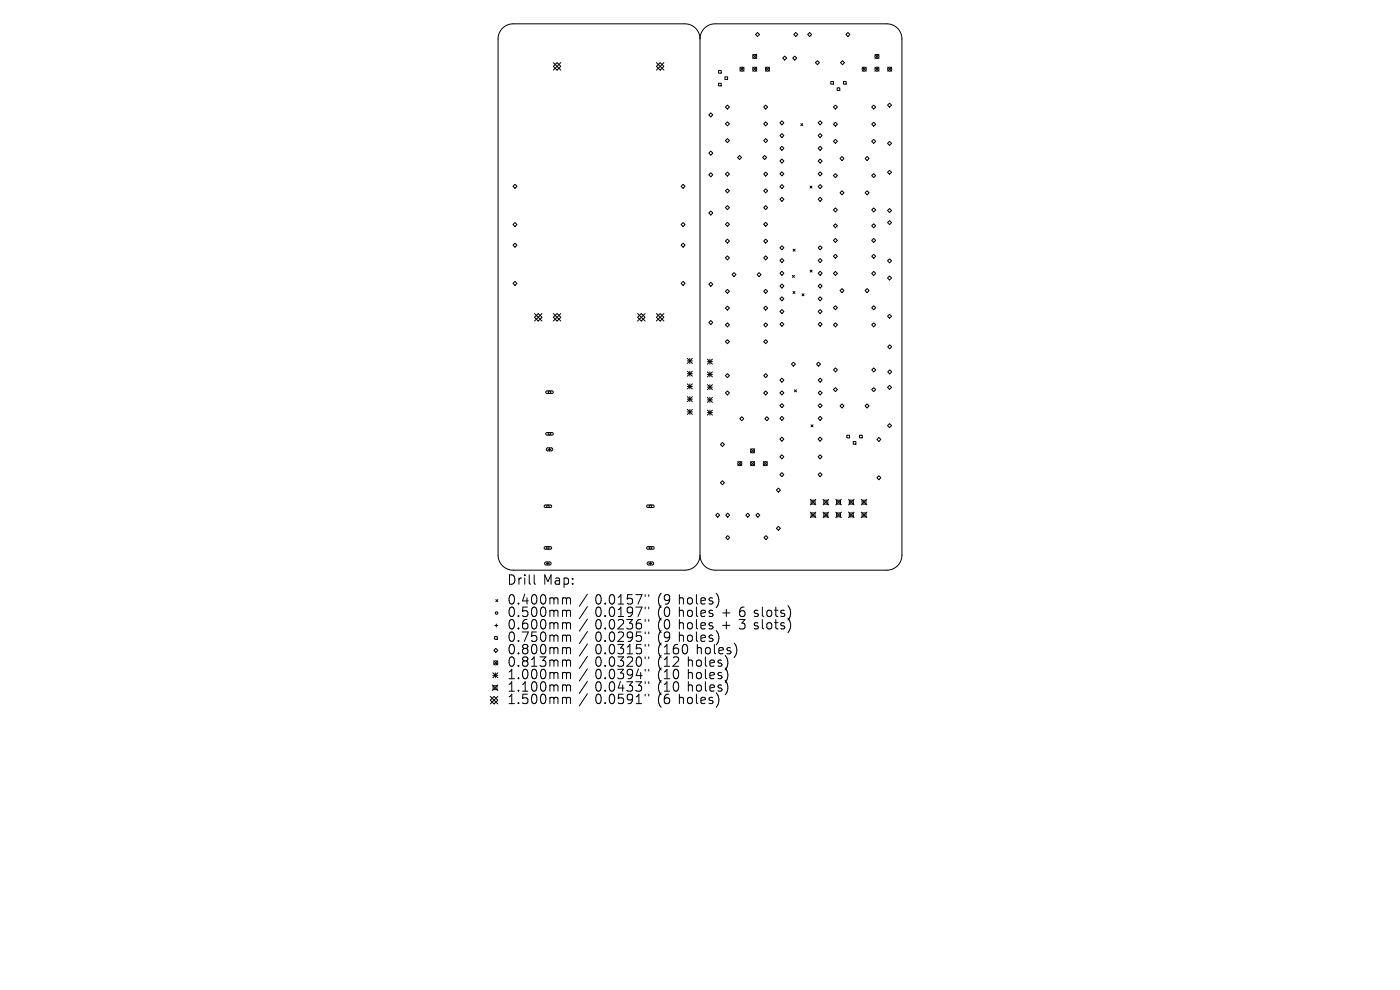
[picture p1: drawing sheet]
<svg xmlns="http://www.w3.org/2000/svg" width="297mm" height="210mm" viewBox="0 0 297 210" stroke-linecap="round" stroke-linejoin="round" font-family="sans-serif">
<defs><g id="words">
<g font-size="2.8">
<text x="107.6" y="124.5">Drill</text>
<text x="115.2" y="124.5">Map:</text>
<text x="107.6" y="128.7">0.400mm</text>
<text x="107.6" y="131.3">0.500mm</text>
<text x="126.2" y="128.7">0.0157&quot;</text>
<text x="126.2" y="131.3">0.0197&quot;</text>
<text x="139.5" y="128.7">(9</text>
<text x="139.5" y="131.3">(0</text>
<text x="144" y="128.7">holes)</text>
<text x="144" y="131.3">holes</text>
<text x="153.3" y="131.3">+</text>
<text x="157.1" y="131.3">6 slots)</text>
<text x="107.6" y="133.9">0.600mm</text>
<text x="107.6" y="136.6">0.750mm</text>
<text x="126.2" y="133.9">0.0236&quot;</text>
<text x="126.2" y="136.6">0.0295&quot;</text>
<text x="139.5" y="133.9">(0</text>
<text x="139.5" y="136.6">(9</text>
<text x="144" y="133.9">holes</text>
<text x="144" y="136.6">holes)</text>
<text x="153.3" y="133.9">+</text>
<text x="157.1" y="133.9">3 slots)</text>
<text x="107.6" y="139.2">0.800mm</text>
<text x="107.6" y="141.9">0.813mm</text>
<text x="126.2" y="139.2">0.0315&quot;</text>
<text x="126.2" y="141.9">0.0320&quot;</text>
<text x="139.5" y="139.2">(160</text>
<text x="139.5" y="141.9">(12</text>
<text x="146" y="141.9">holes)</text>
<text x="147.9" y="139.2">holes)</text>
<text x="107.6" y="144.5">1.000mm</text>
<text x="107.6" y="147.1">1.100mm</text>
<text x="107.6" y="149.8">1.500mm</text>
<text x="126.2" y="144.5">0.0394&quot;</text>
<text x="126.2" y="147.1">0.0433&quot;</text>
<text x="126.2" y="149.8">0.0591&quot;</text>
<text x="139.5" y="144.5">(10</text>
<text x="139.5" y="147.1">(10</text>
<text x="139.5" y="149.8">(6</text>
<text x="144" y="149.8">holes)</text>
<text x="146" y="144.5">holes)</text>
<text x="146" y="147.1">holes)</text>
</g>
</g></defs>
<g fill="none" stroke="#000" stroke-width=".21">
<path d="M117.4 14.1l.8-.8 .8 .8-.8 .8zM117.4 13.3l1.6 1.6M119 13.3l-1.6 1.6M139.2 14.1l.8-.8 .8 .8-.8 .8zM139.2 13.3l1.6 1.6M140.8 13.3l-1.6 1.6M148.5 8.2a3.2 3.2 0 0 1 3.2-3.1h36.4a3.2 3.2 0 0 1 3.2 3.1v109.6a3.2 3.2 0 0 1-3.2 3.2h-36.4a3.2 3.2 0 0 1-3.2-3.2M148.5 8.2a3.2 3.2 0 0 0-3.2-3.1h-36.4a3.2 3.2 0 0 0-3.2 3.1v109.6a3.2 3.2 0 0 0 3.2 3.2h36.4a3.2 3.2 0 0 0 3.2-3.2M148.5 8.2v109.6M152.4 15h.6v.5h-.6zM152.4 17.7h.6v.5h-.6zM153.8 16.3h.6v.6h-.6z"/>
<path d="M157 14.2l.8 .9M157.8 14.2l-.8 .9M159.7 11.5l.8 .9M159.7 14.2l.8 .9M160.5 11.5l-.8 .9M160.5 14.2l-.8 .9M160.7 6.9l.4 .4-.4 .4-.4-.4zM162.4 14.2l.8 .9M163.2 14.2l-.8 .9M166 12.3l.5-.4 .4 .4-.4 .4zM168.2 12.3l.4-.4 .4 .4-.4 .4zM168.4 7.3l.4-.4 .4 .4-.4 .4z"/>
<path d="M171.3 7.3l.5-.4 .4 .4-.4 .4zM173.4 12.9l.4 .4-.4 .4-.4-.4zM176.2 17.3h.6v.5h-.6zM177.6 18.6h.6v.6h-.6zM178.7 12.9l.5 .4-.5 .4-.4-.4zM178.9 17.3h.6v.5h-.6zM179.4 7.3l.5-.4 .4 .4-.4 .4zM182.9 14.2l.9 .9M183.8 14.2l-.9 .9M185.6 11.5l.9 .9M185.6 14.2l.9 .9M186.5 11.5l-.9 .9"/>
<path d="M186.5 14.2l-.9 .9M188.3 14.2l.9 .9M189.2 14.2l-.9 .9M108.8 39.5l.5-.4 .4 .4-.4 .4zM144.5 39.5l.4-.4 .4 .4-.4 .4zM150.4 37.1l.4-.5 .4 .5-.4 .4zM150.8 23.9l.4 .5-.4 .4-.4-.4zM150.8 32.1l.4 .4-.4 .4-.4-.4zM153.9 26.3l.4-.5 .4 .5-.4 .4zM153.9 36.9l.4-.4 .4 .4-.4 .5zM154.3 22.3l.4 .4-.4 .4-.4-.4zM154.3 29.4l.4 .4-.4 .4-.4-.4z"/>
<path d="M156.5 33.4l.4-.4 .4 .4-.4 .4zM161.8 33.4l.4-.4 .4 .4-.4 .4zM162 26.3l.4-.5 .5 .5-.5 .4zM162 36.9l.4-.4 .5 .4-.5 .5zM162.4 22.3l.5 .4-.5 .4-.4-.4zM162.4 29.4l.5 .4-.5 .4-.4-.4zM165.4 26.1l.5-.5 .4 .5-.4 .4zM165.4 31.5l.5-.5 .4 .5-.4 .4zM165.4 34.2l.5-.5 .4 .5-.4 .4zM165.4 36.9l.5-.5 .4 .5-.4 .4zM165.4 39.6l.5-.4 .4 .4-.4 .4zM165.9 28.3l.4 .5-.4 .4-.5-.4z"/>
<path d="M169.9 26.2l.4 .5M170.3 26.2l-.4 .5M171.8 39.5l.5 .4M172.3 39.5l-.5 .4M173.6 26.1l.4-.5 .4 .5-.4 .4zM173.6 31.5l.4-.5 .4 .5-.4 .4zM173.6 36.9l.4-.5 .4 .5-.4 .4zM174 28.3l.4 .5-.4 .4-.4-.4zM174 33.7l.4 .5-.4 .4-.4-.4zM174 39.2l.4 .4-.4 .4-.4-.4zM176.8 30l.4-.4 .5 .4-.5 .4zM176.8 37.3l.4-.5 .5 .5-.5 .4z"/>
<path d="M177.2 22.3l.5 .4-.5 .4-.4-.4zM177.2 25.9l.5 .4-.5 .5-.4-.5zM178.2 33.6l.4-.4 .5 .4-.5 .4zM183.5 33.6l.5-.4 .4 .4-.4 .4zM184.9 22.7l.4-.4 .5 .4-.5 .4zM184.9 26.3l.4-.4 .5 .4-.5 .5zM184.9 30l.4-.4 .5 .4-.5 .4zM184.9 37.3l.4-.5 .5 .5-.5 .4zM188.3 22.3l.4-.4 .4 .4-.4 .4zM188.3 30.4l.4-.4 .4 .4-.4 .4zM188.3 36.5l.4-.4 .4 .4-.4 .5zM109.3 47.2l.4 .4-.4 .5-.5-.5z"/>
<path d="M109.3 51.6l.4 .4-.4 .4-.5-.4zM144.5 47.6l.4-.4 .4 .4-.4 .5zM144.5 52l.4-.4 .4 .4-.4 .4zM150.4 45.2l.4-.4 .4 .4-.4 .4zM153.9 40.5l.4-.4 .4 .4-.4 .4zM153.9 44l.4-.4 .4 .4-.4 .5zM153.9 47.6l.4-.4 .4 .4-.4 .4zM153.9 51.1l.4-.4 .4 .4-.4 .5zM153.9 54.7l.4-.4 .4 .4-.4 .4zM155.7 57.8l.4 .4-.4 .5-.4-.5zM160.6 58.2l.4-.4 .5 .4-.5 .5zM162 44l.4-.4 .5 .4-.5 .5z"/>
<path d="M162 54.7l.4-.4 .5 .4-.5 .4zM162.4 40.1l.5 .4-.5 .4-.4-.4zM162.4 47.2l.5 .4-.5 .4-.4-.4zM162.4 50.7l.5 .4-.5 .5-.4-.5zM165.4 42.3l.5-.4 .4 .4-.4 .4zM165.4 55.3l.5-.5 .4 .5-.4 .4zM165.4 58l.5-.5 .4 .5-.4 .4zM165.9 52.1l.4 .5-.4 .4-.5-.4zM168.1 58.4l.4 .5M168.3 52.9l.4 .4M168.5 58.4l-.4 .5M168.7 52.9l-.4 .4"/>
<path d="M171.9 57.3l.4 .4M172.3 57.3l-.4 .4M173.6 42.3l.4-.4 .4 .4-.4 .4zM173.6 55.3l.4-.5 .4 .5-.4 .4zM174 52.1l.4 .5-.4 .4-.4-.4zM174 57.5l.4 .5-.4 .4-.4-.4zM177.2 44.1l.5 .4-.5 .5-.4-.5zM177.2 47.5l.5 .4-.5 .4-.4-.4zM177.2 50.6l.5 .4-.5 .4-.4-.4zM177.2 53.9l.5 .5-.5 .4-.4-.4zM177.2 57.6l.5 .4-.5 .4-.4-.4zM178.2 40.9l.4-.4 .5 .4-.5 .4z"/>
<path d="M184 40.5l.4 .4-.4 .4-.5-.4zM184.9 44.5l.4-.4 .5 .4-.5 .5zM184.9 47.9l.4-.4 .5 .4-.5 .4zM184.9 51l.4-.4 .5 .4-.5 .4zM184.9 54.4l.4-.5 .5 .5-.5 .4zM184.9 58l.4-.4 .5 .4-.5 .4zM188.3 44.7l.4-.5 .4 .5-.4 .4zM188.3 47.2l.4-.4 .4 .4-.4 .4zM188.3 55.3l.4-.4 .4 .4-.4 .5zM188.7 58.5l.4 .5-.4 .4-.4-.4zM108.8 60.1l.5-.4 .4 .4-.4 .4zM113.4 66.5l1.6 1.6"/>
<path d="M114.2 66.5l.8 .8-.8 .8-.8-.8zM115 66.5l-1.6 1.6M117.4 66.5l1.6 1.6M118.2 66.5l.8 .8-.8 .8-.8-.8zM119 66.5l-1.6 1.6M135.3 66.5l1.6 1.6M136.1 66.5l.8 .8-.8 .8-.8-.8zM136.9 66.5l-1.6 1.6M139.2 66.5l1.6 1.6M140 66.5l.8 .8-.8 .8-.8-.8zM140.8 66.5l-1.6 1.6M144.5 60.1l.4-.4 .4 .4-.4 .4z"/>
<path d="M145.8 76l1.1 1.1M145.8 76.6h1.1M145.8 78.7l1.1 1.1M145.8 79.3h1.1M146.3 76v1.1M146.3 78.7v1.1M146.9 76l-1.1 1.1M146.9 78.7l-1.1 1.1M150.1 76.2l1 1M150.1 76.7h1M150.1 78.9l1 1M150.1 79.4h1"/>
<path d="M150.4 60.3l.4-.4 .4 .4-.4 .4zM150.4 68.4l.4-.4 .4 .4-.4 .4zM150.6 76.2v1M150.6 78.9v1M151.1 76.2l-1 1M151.1 78.9l-1 1M153.9 61.8l.4-.4 .4 .4-.4 .4zM153.9 65.4l.4-.5 .4 .5-.4 .4zM153.9 72.5l.4-.4 .4 .4-.4 .4zM153.9 79.7l.4-.4 .4 .4-.4 .4zM154.3 68.5l.4 .4-.4 .4-.4-.4zM162 61.8l.4-.4 .5 .4-.5 .4z"/>
<path d="M162 65.4l.4-.5 .5 .5-.5 .4zM162 72.5l.4-.4 .5 .4-.5 .4zM162 79.7l.4-.4 .5 .4-.5 .4zM162.4 68.5l.5 .4-.5 .4-.4-.4zM165.4 60.7l.5-.4 .4 .4-.4 .4zM165.4 63.4l.5-.4 .4 .4-.4 .4zM165.4 66.1l.5-.4 .4 .4-.4 .4zM165.4 68.8l.5-.4 .4 .4-.4 .4zM168.2 61.8l.4 .5M168.3 76.8l.5 .4-.5 .5-.4-.5zM168.6 61.8l-.4 .5M170.1 62.3l.5 .4"/>
<path d="M170.6 62.3l-.5 .4M173.6 60.7l.4-.4 .4 .4-.4 .4zM173.6 66.1l.4-.4 .4 .4-.4 .4zM173.7 76.8l.4 .4-.4 .5-.5-.5zM174 63l.4 .4-.4 .4-.4-.4zM174 68.4l.4 .4-.4 .4-.4-.4zM176.8 65.3l.4-.5 .5 .5-.5 .4zM176.8 78.5l.4-.5 .5 .5-.5 .4zM177.2 68.5l.5 .4-.5 .4-.4-.4zM178.2 61.6l.4-.4 .5 .4-.5 .5zM184 61.2l.4 .4-.4 .5-.5-.5zM184.9 65.3l.4-.5 .5 .5-.5 .4z"/>
<path d="M184.9 68.9l.4-.4 .5 .4-.5 .4zM184.9 78.5l.5-.5 .4 .5-.4 .4zM188.3 67.1l.4-.4 .4 .4-.4 .4zM188.7 73.1l.5 .5-.5 .4-.4-.4zM188.7 78.5l.5 .4-.5 .4-.4-.4zM115.9 83l1.3-.1 .2 .3-.2 .3h-1.2l-.2-.2zM115.9 91.8h1.3l.2 .3-.2 .2h-1.2l-.2-.2zM116 95.1l1-.1 .3 .4-.3 .2h-.9l-.2-.2zM116.3 95.3h.6M116.6 95v.6M145.8 81.4l1.1 1.1M145.8 82h1.1"/>
<path d="M145.8 84.1l1.1 1.1M145.8 84.7h1.1M145.8 86.8l1.1 1.1M145.8 87.4h1.1M146.3 81.4v1.1M146.3 84.1v1.1M146.3 86.8v1.1M146.9 81.4l-1.1 1.1M146.9 84.1l-1.1 1.1M146.9 86.8l-1.1 1.1M150.1 81.6l1 1.1M150.1 82.1h1"/>
<path d="M150.1 84.3l1 1.1M150.1 84.8h1M150.1 87l1 1.1M150.1 87.5h1M150.6 81.6v1.1M150.6 84.3v1.1M150.6 87v1.1M151.1 81.6l-1 1.1M151.1 84.3l-1 1.1M151.1 87l-1 1.1M153.3 93.9l.4 .4-.4 .4-.5-.4zM153.9 83.4l.4-.5 .4 .5-.4 .4z"/>
<path d="M156.5 97.9l.9 .9M157.4 88.4l.4 .4-.4 .4-.5-.4zM157.4 97.9l-.9 .9M159.2 95.2l.9 .9M159.2 97.9l.9 .9M160.1 95.2l-.9 .9M160.1 97.9l-.9 .9M161.9 97.9l.9 .9M162 83.4l.4-.5 .5 .5-.5 .4zM162.3 88.8l.4-.4 .4 .4-.4 .4zM162.8 97.9l-.9 .9M165.4 93.2l.5-.5 .4 .5-.4 .4z"/>
<path d="M165.4 96.9l.5-.4 .4 .4-.4 .4zM165.4 80.6l.5-.4 .4 .4-.4 .5zM165.4 83.3l.5-.4 .4 .4-.4 .5zM165.4 86l.5-.4 .4 .4-.4 .5zM165.4 88.8l.5-.5 .4 .5-.4 .4zM168.5 82.7l.5 .4M169 82.7l-.5 .4M172.1 90.1l.4 .4M172.5 90.1l-.4 .4M173.6 93.2l.4-.5 .4 .5-.4 .4zM173.6 96.9l.4-.4 .4 .4-.4 .4zM173.6 80.6l.4-.4 .4 .4-.4 .5z"/>
<path d="M173.6 86l.4-.4 .4 .4-.4 .5zM173.6 88.8l.4-.5 .4 .5-.4 .4zM174 82.9l.4 .4-.4 .5-.4-.5zM177.2 82.2l.5 .4-.5 .5-.4-.5zM178.2 86.1l.4-.4 .5 .4-.5 .4zM179.7 92.3h.5v.6h-.5zM181 93.7h.6v.5h-.6zM182.4 92.3h.5v.6h-.5zM183.5 86.1l.5-.4 .4 .4-.4 .4zM184.9 82.6l.4-.4 .5 .4-.5 .5zM186.4 92.8l.5 .4-.5 .5-.4-.5zM188.3 82.2l.4-.5 .4 .5-.4 .4z"/>
<path d="M188.3 90.3l.4-.4 .4 .4-.4 .4zM115.5 107.2l1.3-.1 .2 .3-.2 .3h-1.1l-.3-.2zM115.5 116h1.3l.2 .3-.2 .2h-1.1l-.3-.2zM115.6 119.3l1.1-.1 .2 .4-.2 .2h-.9l-.3-.2zM115.9 119.5h.7M116.2 119.2v.6M137.3 107.2l1.3-.1 .2 .3-.2 .3h-1.2l-.2-.2zM137.3 116h1.3l.2 .3-.2 .2h-1.2l-.2-.2zM137.4 119.3l1-.1 .3 .4-.3 .2h-.9l-.2-.2zM137.7 119.5h.6M138 119.2v.6M152.2 108.9l.5 .4-.5 .4-.4-.4z"/>
<path d="M153.3 102l.4 .4-.4 .4-.5-.4zM154 114l.4-.4 .4 .4-.4 .5zM154 109.3l.4-.4 .4 .4-.4 .4zM158.6 108.9l.5 .4-.5 .4-.4-.4zM160.3 109.3l.5-.4 .4 .4-.4 .4zM162.1 114l.4-.4 .4 .4-.4 .5zM164.7 112.1l.4-.4 .5 .4-.5 .4zM165.1 103.5l.5 .5-.5 .4-.4-.4zM165.9 100.3l.4 .4-.4 .4-.5-.4zM171.9 105.9l1.2 1.2M171.9 108.6l1.2 1.2M172.1 106.1h.8v.8h-.8z"/>
<path d="M172.1 108.8h.8v.8h-.8zM173.1 105.9l-1.2 1.2M173.1 108.6l-1.2 1.2M174 100.3l.4 .4-.4 .4-.4-.4zM174.6 108.6l1.2 1.2M174.6 105.9l1.2 1.2M174.8 106.1h.8v.8h-.8zM174.8 108.8h.8v.8h-.8zM175.8 105.9l-1.2 1.2M175.8 108.6l-1.2 1.2M177.3 108.6l1.2 1.2M177.3 105.9l1.2 1.2"/>
<path d="M177.5 106.1h.8v.8h-.8zM177.5 108.8h.8v.8h-.8zM178.5 105.9l-1.2 1.2M178.5 108.6l-1.2 1.2M180 108.6l1.2 1.2M180 105.9l1.2 1.2M180.2 106.1h.8v.8h-.8zM180.2 108.8h.8v.8h-.8zM181.2 105.9l-1.2 1.2M181.2 108.6l-1.2 1.2M182.7 108.6l1.2 1.2M182.7 105.9l1.2 1.2"/>
<path d="M182.9 106.1h.8v.8h-.8zM182.9 108.8h.8v.8h-.8zM183.9 105.9l-1.2 1.2M183.9 108.6l-1.2 1.2M186 101.3l.4-.4 .5 .4-.5 .5zM104.9 135h.6v.6h-.6zM105 132.7h.6M105.2 137.5l.4 .5-.4 .4-.4-.4zM105.2 127.2l.4 .4M105.3 132.4v.6M105.6 127.2l-.4 .4M113.3 121.9v1.8l.3 .2"/>
<path d="M119.9 126.8l.3 .3M119.9 129.4l.3 .3M119.9 132.1l.3 .3M119.9 134.7l.3 .3M119.9 137.4l.3 .3M120.2 127.1v1M120.2 129.7v1.1M120.2 132.4v1M120.2 135v1.1M120.2 137.7v1M120.2 127.1l.3-.3 .4 .1 .1 1.2M120.2 129.7l.3-.3 .4 .1 .1 1.3"/>
<path d="M120.2 132.4l.3-.3 .4 .1 .1 1.2M120.2 135l.3-.3 .4 .1 .1 1.3M120.2 137.7l.3-.3 .4 .1 .1 1.2M124.6 126l-1.7 2.6M124.6 128.7l-1.7 2.6M124.6 131.3l-1.7 2.6M124.6 134l-1.7 2.5M124.6 136.6l-1.7 2.6M124.6 139.2l-1.7 2.6M136.9 126.1v.4M136.9 128.8v.4M136.9 131.4v.4"/>
<path d="M136.9 134.1v.3M136.9 136.7v.4M136.9 139.3v.4M137.6 126.1v.4M137.6 128.8v.4M137.6 131.4v.4M137.6 134.1v.3M137.6 136.7v.4M137.6 139.3v.4M152.4 126.7v1.3M152.4 134.6v1.4M156.2 137.3v1.3"/>
<path d="M104 148.5l.8-.8 .8 .8-.8 .8zM104 147.7l1.6 1.6M104.4 145.3l1.2 1.2M104.5 142.7l1.1 1.1M104.5 143.2h1.1M104.6 145.5h.8v.8h-.8zM104.7 140.2l.9 .8M105.1 142.7v1.1M105.6 140.2l-.9 .8M105.6 142.7l-1.1 1.1M105.6 145.3l-1.2 1.2M105.6 147.7l-1.6 1.6"/>
<path d="M119.9 140l.3 .3M119.9 142.6l.3 .3M119.9 145.3l.3 .3M119.9 147.9l.3 .3M120.2 140.3v1M120.2 142.9v1.1M120.2 145.6v1M120.2 148.2v1.1M120.2 140.3l.3-.3 .4 .1 .1 1.2M120.2 142.9l.3-.3 .4 .1 .1 1.3M120.2 145.6l.3-.3 .4 .1 .1 1.2M120.2 148.2l.3-.3 .4 .1 .1 1.3"/>
<path d="M124.6 141.9l-1.7 2.6M124.6 144.5l-1.7 2.6M124.6 147.2l-1.7 2.5M136.9 142v.4M136.9 144.6v.4M136.9 147.3v.3M137.6 142v.4M137.6 144.6v.4M137.6 147.3v.3M152.5 148.3l-.1 .9M154.3 142.6v1.3M154.3 145.2v1.3"/>
<path d="M154.4 140.4l-.1 .8"/>
<circle cx="157.4" cy="14.7" r=".43"/>
<circle cx="160.1" cy="14.7" r=".43"/>
<circle cx="160.1" cy="12" r=".43"/>
<circle cx="162.8" cy="14.7" r=".43"/>
<circle cx="183.3" cy="14.7" r=".43"/>
<circle cx="186" cy="14.7" r=".43"/>
<circle cx="186" cy="12" r=".43"/>
<circle cx="188.7" cy="14.7" r=".43"/>
<circle cx="116.6" cy="92" r=".27"/>
<circle cx="116.6" cy="83.2" r=".27"/>
<circle cx="156.9" cy="98.3" r=".43"/>
<circle cx="159.7" cy="95.6" r=".43"/>
<circle cx="159.7" cy="98.3" r=".43"/>
<circle cx="162.4" cy="98.3" r=".43"/>
<circle cx="116.2" cy="107.4" r=".27"/>
<circle cx="116.2" cy="116.2" r=".27"/>
<circle cx="138" cy="116.2" r=".27"/>
<circle cx="138" cy="107.4" r=".27"/>
<circle cx="105.3" cy="130" r=".27"/>
<circle cx="105.2" cy="140.6" r=".43"/>
</g>
<use href="#words"/>
</svg>
